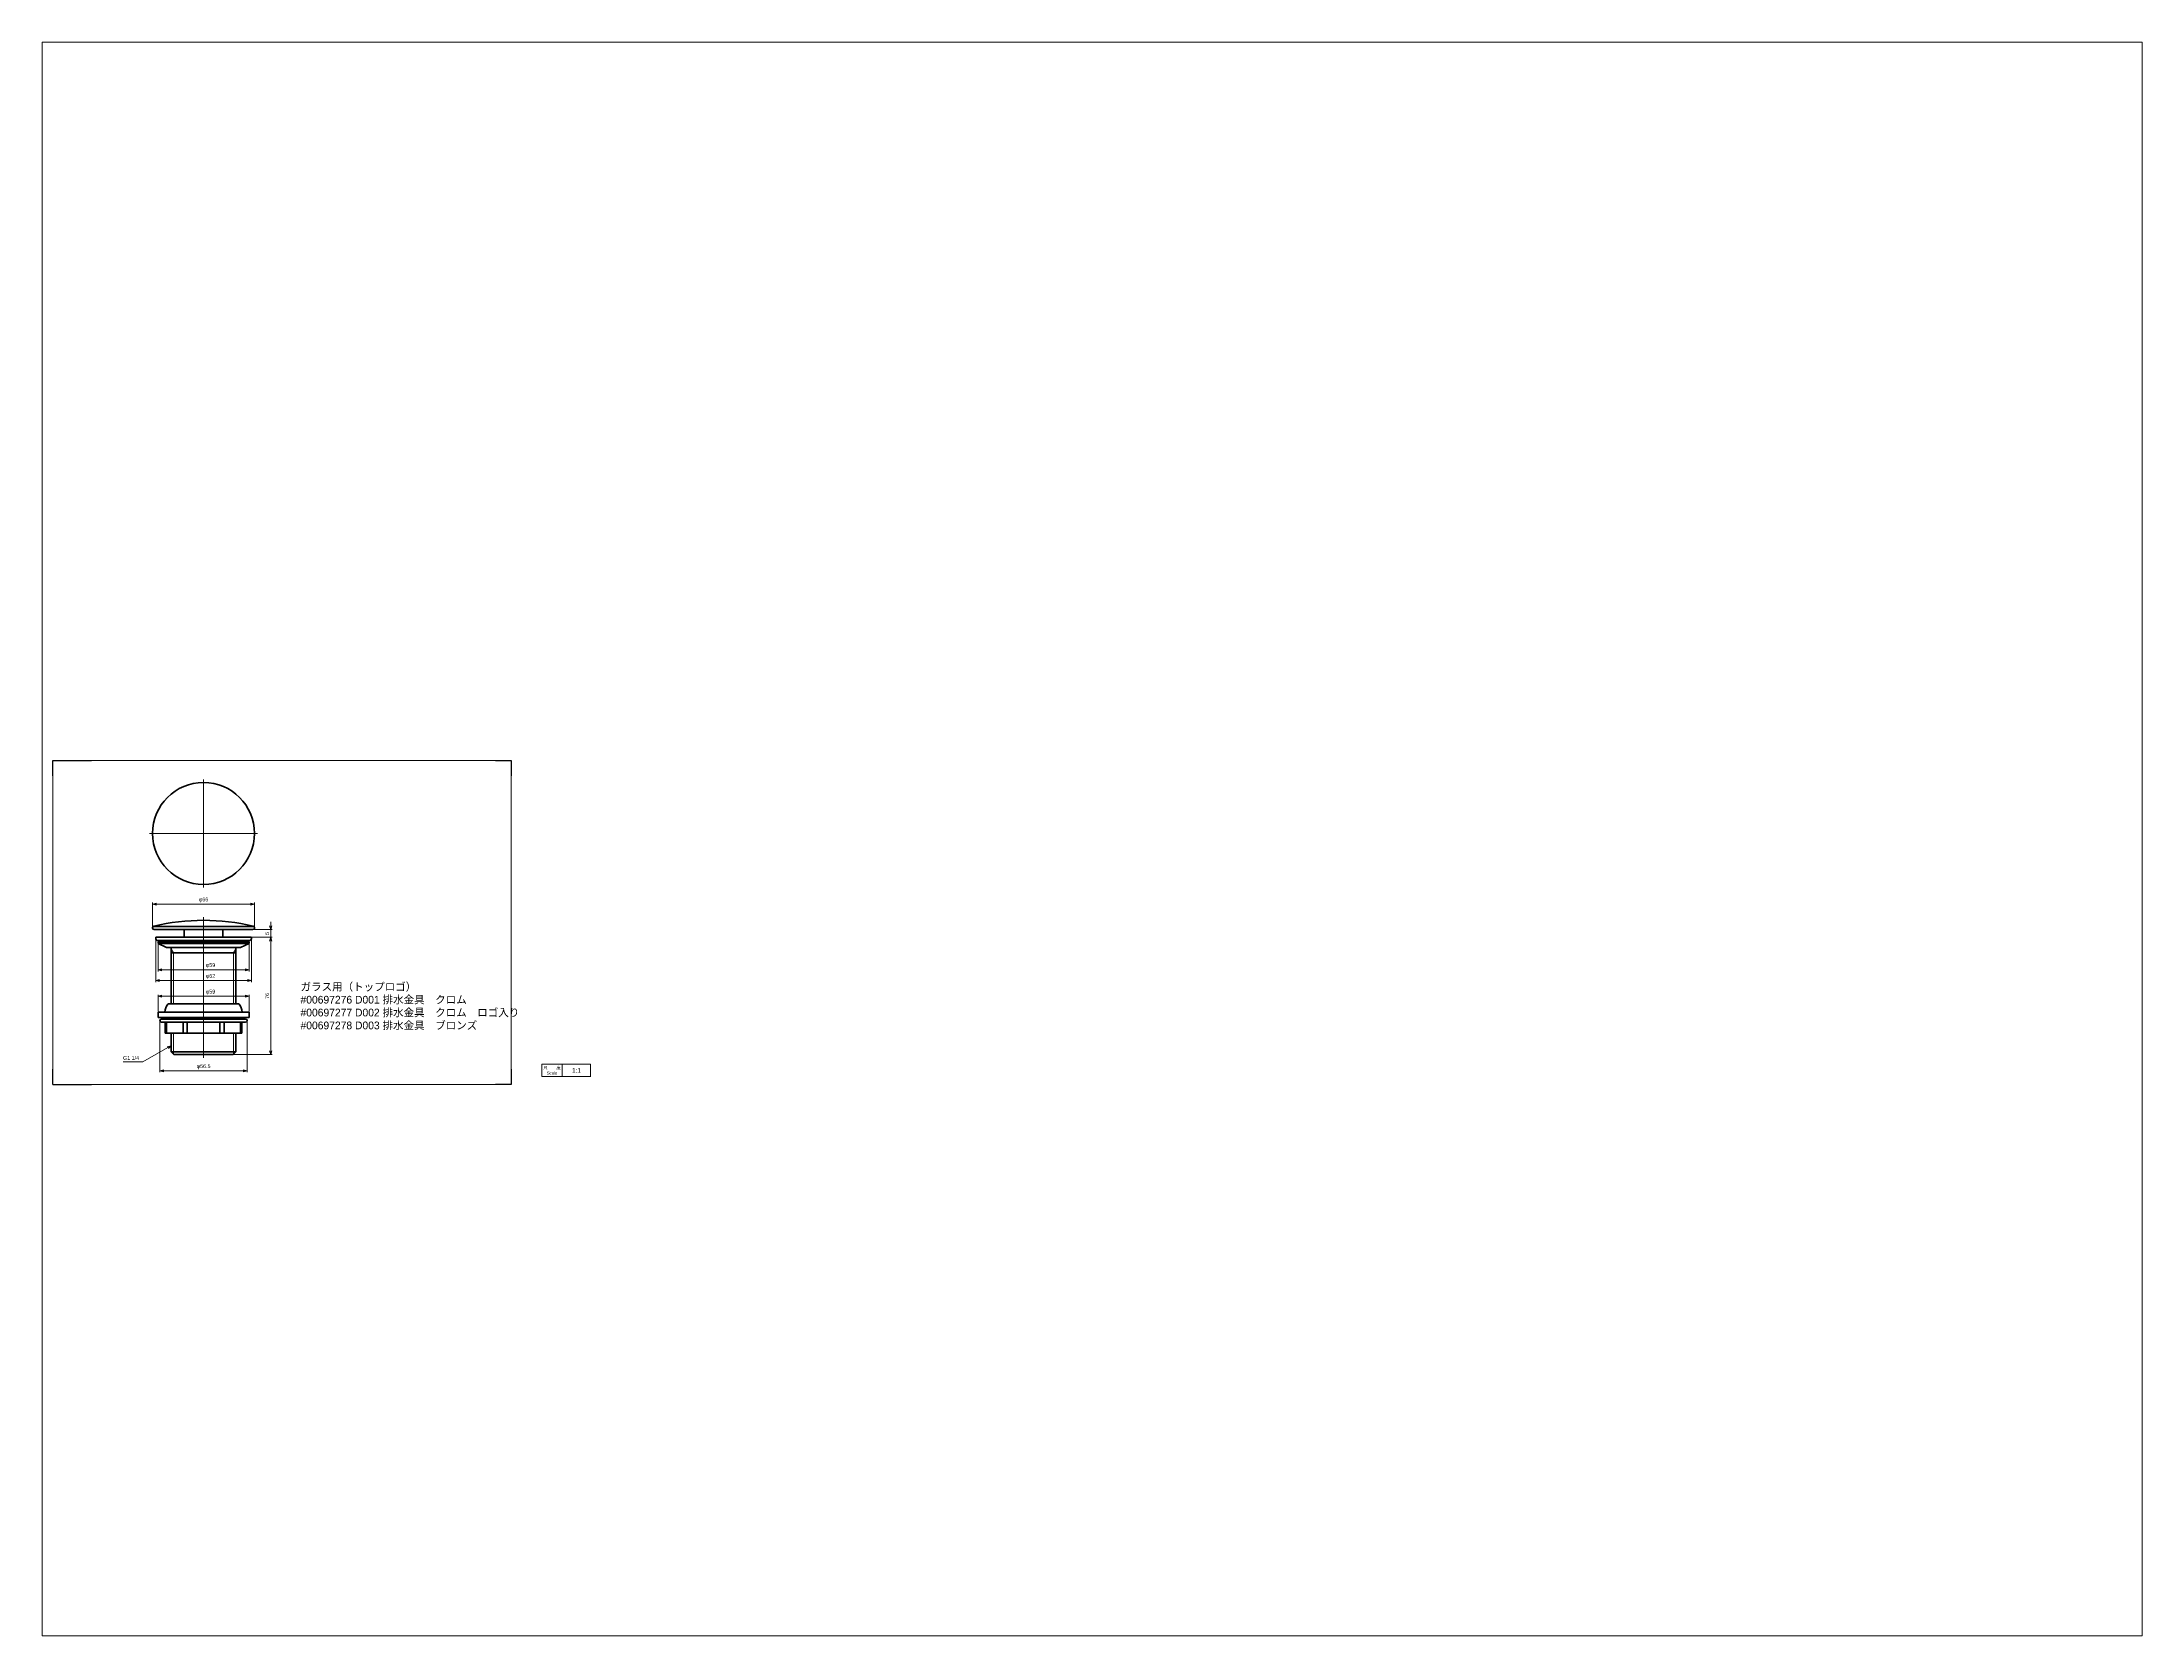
# Paper-space layout 'ﾚｲｱｳﾄ2' of a CAD drawing. Header units: millimetres. Extents: x 26 to 231, y 20 to 176.
# The model-space entities are those that its viewports show. They can reach past a viewport. Long polylines and large blocks are cut down to what shows.
import ezdxf
from ezdxf import colors
from ezdxf.entities.mleader import LeaderData, LeaderLine
from ezdxf.math import Vec2, Vec3

# ---------------------------------------------------------------- set-up
doc = ezdxf.new("R2010")
doc.units = ezdxf.units.MM
doc.header["$LTSCALE"] = 0.3
doc.linetypes.add('CENTER', pattern=[50.8, 31.75, -6.35, 6.35, -6.35])
doc.layers.add('HOJO', color=8, linetype='Continuous', lineweight=13, plot=False)
for name, color, linetype, lineweight in [('中心線', 4, 'CENTER', 18), ('実線', 3, 'Continuous', 35), ('寸法', 2, 'Continuous', 18), ('細線', 7, 'Continuous', 18)]:
    doc.layers.add(name, color=color, linetype=linetype, lineweight=lineweight)
doc.styles.add('MS Pゴシック', font='')
doc.styles.get("Standard").update_dxf_attribs({"font": 'txt.shx', "bigfont": 'bigfont.shx'})
doc.styles.get('MS Pゴシック').set_extended_font_data('MS PGothic')
doc.dimstyles.new('MyDim S＝1：1', dxfattribs={"dimtxt": 2.5, "dimasz": 2.5, "dimexe": 1, "dimexo": 0.5, "dimgap": 1, "dimtad": 3, "dimdsep": 46, "dimtxsty": 'MS Pゴシック', "dimblk": 'OPEN30', "dimcen": 0, "dimclrd": 256, "dimclre": 256, "dimclrt": 256, "dimazin": 2, "dimtfac": 1, "dimtmove": 0, "dimatfit": 3, "dimldrblk": 'OPEN30', "dimfxl": 1, "dimlwd": 18, "dimlwe": 18, "dimarcsym": 0})

# ---------------------------------------------------------------- blocks, each defined once
blk = doc.blocks.new('_Open30')
at = {"color": 0, "lineweight": -2}
for p, q in [((-1, 0.27), (0, 0)), ((0, 0), (-1, -0.27)), ((0, 0), (-1, 0))]:
    blk.add_line(p, q, dxfattribs=at)
blk = doc.blocks.new('*D4')
at = {"layer": 'Defpoints', "color": 0, "transparency": 16777216}
for p in [(130.7, 116.9), (64.7, 101.4), (130.7, 101.4)]:
    blk.add_point(p, dxfattribs=at)
at = {"layer": '寸法', "lineweight": 18, "transparency": 16777216}
for p, q in [((64.7, 101.9), (64.7, 117.9)), ((67.2, 116.9), (128.2, 116.9)), ((130.7, 101.9), (130.7, 117.9))]:
    blk.add_line(p, q, dxfattribs=at)
at = {"layer": '寸法', "lineweight": 18, "transparency": 16777216, "xscale": 2.5, "yscale": 2.5, "zscale": 2.5, "rotation": 180}
blk.add_blockref('_Open30', (64.7, 116.9), dxfattribs=at)
at = {"layer": '寸法', "lineweight": 18, "transparency": 16777216, "xscale": 2.5, "yscale": 2.5, "zscale": 2.5}
blk.add_blockref('_Open30', (130.7, 116.9), dxfattribs=at)
at = {"layer": '寸法', "transparency": 16777216, "insert": (97.7, 119.5), "char_height": 2.5, "attachment_point": 5, "style": 'MS Pゴシック'}
blk.add_mtext('φ66', dxfattribs=at)
blk = doc.blocks.new('*D5')
at = {"layer": 'Defpoints', "color": 0, "transparency": 16777216}
for p in [(68.2, 91.4), (127.2, 91.4), (127.2, 74.3)]:
    blk.add_point(p, dxfattribs=at)
at = {"layer": '寸法', "lineweight": 18, "transparency": 16777216}
for p, q in [((68.2, 90.9), (68.2, 73.3)), ((127.2, 90.9), (127.2, 73.3)), ((70.7, 74.3), (124.7, 74.3))]:
    blk.add_line(p, q, dxfattribs=at)
at = {"layer": '寸法', "lineweight": 18, "transparency": 16777216, "xscale": 2.5, "yscale": 2.5, "zscale": 2.5, "rotation": 180}
blk.add_blockref('_Open30', (68.2, 74.3), dxfattribs=at)
at = {"layer": '寸法', "lineweight": 18, "transparency": 16777216, "xscale": 2.5, "yscale": 2.5, "zscale": 2.5}
blk.add_blockref('_Open30', (127.2, 74.3), dxfattribs=at)
at = {"layer": '寸法', "transparency": 16777216, "insert": (102.2, 77), "char_height": 2.5, "attachment_point": 5, "style": 'MS Pゴシック'}
blk.add_mtext('φ59', dxfattribs=at)
blk = doc.blocks.new('*D6')
at = {"layer": 'Defpoints', "color": 0, "transparency": 16777216}
for p in [(66.7, 94.4), (128.7, 94.4), (128.7, 67.3)]:
    blk.add_point(p, dxfattribs=at)
at = {"layer": '寸法', "lineweight": 18, "transparency": 16777216}
for p, q in [((66.7, 93.9), (66.7, 66.3)), ((128.7, 93.9), (128.7, 66.3)), ((69.2, 67.3), (126.2, 67.3))]:
    blk.add_line(p, q, dxfattribs=at)
at = {"layer": '寸法', "lineweight": 18, "transparency": 16777216, "xscale": 2.5, "yscale": 2.5, "zscale": 2.5, "rotation": 180}
blk.add_blockref('_Open30', (66.7, 67.3), dxfattribs=at)
at = {"layer": '寸法', "lineweight": 18, "transparency": 16777216, "xscale": 2.5, "yscale": 2.5, "zscale": 2.5}
blk.add_blockref('_Open30', (128.7, 67.3), dxfattribs=at)
at = {"layer": '寸法', "transparency": 16777216, "insert": (102.2, 70), "char_height": 2.5, "attachment_point": 5, "style": 'MS Pゴシック'}
blk.add_mtext('φ62', dxfattribs=at)
blk = doc.blocks.new('*D7')
at = {"layer": 'Defpoints', "color": 0, "transparency": 16777216}
for p in [(127.2, 57.2), (68.2, 46.9), (127.2, 46.9)]:
    blk.add_point(p, dxfattribs=at)
at = {"layer": '寸法', "lineweight": 18, "transparency": 16777216}
for p, q in [((68.2, 47.4), (68.2, 58.2)), ((70.7, 57.2), (124.7, 57.2)), ((127.2, 47.4), (127.2, 58.2))]:
    blk.add_line(p, q, dxfattribs=at)
at = {"layer": '寸法', "lineweight": 18, "transparency": 16777216, "xscale": 2.5, "yscale": 2.5, "zscale": 2.5, "rotation": 180}
blk.add_blockref('_Open30', (68.2, 57.2), dxfattribs=at)
at = {"layer": '寸法', "lineweight": 18, "transparency": 16777216, "xscale": 2.5, "yscale": 2.5, "zscale": 2.5}
blk.add_blockref('_Open30', (127.2, 57.2), dxfattribs=at)
at = {"layer": '寸法', "transparency": 16777216, "insert": (102.2, 59.8), "char_height": 2.5, "attachment_point": 5, "style": 'MS Pゴシック'}
blk.add_mtext('φ59', dxfattribs=at)
blk = doc.blocks.new('*D8')
at = {"layer": 'Defpoints', "color": 0, "transparency": 16777216}
for p in [(69.4, 41.4), (125.9, 41.4), (125.9, 8.9)]:
    blk.add_point(p, dxfattribs=at)
at = {"layer": '寸法', "lineweight": 18, "transparency": 16777216}
for p, q in [((69.4, 40.9), (69.4, 7.9)), ((125.9, 40.9), (125.9, 7.9)), ((71.9, 8.9), (123.4, 8.9))]:
    blk.add_line(p, q, dxfattribs=at)
at = {"layer": '寸法', "lineweight": 18, "transparency": 16777216, "xscale": 2.5, "yscale": 2.5, "zscale": 2.5, "rotation": 180}
blk.add_blockref('_Open30', (69.4, 8.9), dxfattribs=at)
at = {"layer": '寸法', "lineweight": 18, "transparency": 16777216, "xscale": 2.5, "yscale": 2.5, "zscale": 2.5}
blk.add_blockref('_Open30', (125.9, 8.9), dxfattribs=at)
at = {"layer": '寸法', "transparency": 16777216, "insert": (97.7, 11.5), "char_height": 2.5, "attachment_point": 5, "style": 'MS Pゴシック'}
blk.add_mtext('φ56.5', dxfattribs=at)
blk = doc.blocks.new('*D9')
at = {"layer": 'Defpoints', "color": 0, "transparency": 16777216}
for p in [(128.7, 95.4), (129.7, 100.4), (141.2, 95.4)]:
    blk.add_point(p, dxfattribs=at)
at = {"layer": '寸法', "lineweight": 18, "transparency": 16777216}
for p, q in [((129.2, 95.4), (142.2, 95.4)), ((130.2, 100.4), (142.2, 100.4)), ((141.2, 102.9), (141.2, 105.4)), ((141.2, 100.4), (141.2, 95.4)), ((141.2, 92.9), (141.2, 90.4))]:
    blk.add_line(p, q, dxfattribs=at)
at = {"layer": '寸法', "lineweight": 18, "transparency": 16777216, "xscale": 2.5, "yscale": 2.5, "zscale": 2.5}
for p, rotation in [((141.2, 100.4), 270), ((141.2, 95.4), 90)]:
    blk.add_blockref('_Open30', p, dxfattribs=dict(at, rotation=rotation))
at = {"layer": '寸法', "transparency": 16777216, "insert": (138.9, 97.9), "char_height": 2.5, "attachment_point": 5, "rotation": 90, "style": 'MS Pゴシック'}
blk.add_mtext('5', dxfattribs=at)
blk = doc.blocks.new('*D10')
at = {"layer": 'Defpoints', "color": 0, "transparency": 16777216}
for p in [(128.7, 95.4), (116.8, 19.4), (141.2, 19.4)]:
    blk.add_point(p, dxfattribs=at)
at = {"layer": '寸法', "lineweight": 18, "transparency": 16777216}
for p, q in [((129.2, 95.4), (142.2, 95.4)), ((141.2, 92.9), (141.2, 21.9)), ((117.3, 19.4), (142.2, 19.4))]:
    blk.add_line(p, q, dxfattribs=at)
at = {"layer": '寸法', "lineweight": 18, "transparency": 16777216, "xscale": 2.5, "yscale": 2.5, "zscale": 2.5}
for p, rotation in [((141.2, 95.4), 90), ((141.2, 19.4), 270)]:
    blk.add_blockref('_Open30', p, dxfattribs=dict(at, rotation=rotation))
at = {"layer": '寸法', "transparency": 16777216, "insert": (138.9, 57.4), "char_height": 2.5, "attachment_point": 5, "rotation": 90, "style": 'MS Pゴシック'}
blk.add_mtext('76', dxfattribs=at)

msp = doc.modelspace()

# ---------------------------------------------------------------- linework, layer by layer
at = {"layer": 'Defpoints'}
for p, q in [((0, 210), (25, 210)), ((0, 200), (0, 210)), ((287, 210), (297, 210)), ((297, 210), (297, 200)), ((0, 0), (0, 10)), ((0, 0), (25, 0)), ((297, 0), (287, 0)), ((297, 10), (297, 0))]:
    msp.add_line(p, q, dxfattribs=at)
at = {"layer": 'HOJO'}
for p, q in [((25, 210), (287, 210)), ((0, 10), (0, 200)), ((297, 200), (297, 10)), ((287, 0), (25, 0)), ((348.564, 13.1), (316.94, 13.1)), ((348.564, 5.1), (316.94, 5.1)), ((348.564, 4.999), (348.564, 13.146))]:
    msp.add_line(p, q, dxfattribs=at)
at = {"layer": 'HOJO', "lineweight": 20}
for p, q in [((316.94, 5.1), (316.94, 13.1)), ((330.162, 5.1), (330.162, 13.1))]:
    msp.add_line(p, q, dxfattribs=at)
at = {"layer": '中心線'}
for p, q in [((97.676, 127.657), (97.676, 197.657)), ((62.676, 162.657), (132.676, 162.657)), ((97.676, 108.366), (97.676, 17.366))]:
    msp.add_line(p, q, dxfattribs=at)
at = {"layer": '実線'}
for p, q in [((64.676, 101.58), (64.676, 101.366)), ((65.505, 102.366), (129.667, 102.366)), ((65.676, 100.366), (129.676, 100.366)), ((66.676, 95.366), (128.676, 95.366)), ((66.676, 95.366), (66.676, 94.366)), ((85.176, 100.366), (85.176, 95.366)), ((110.176, 100.366), (110.176, 95.366)), ((128.676, 95.366), (128.676, 94.366)), ((130.676, 101.58), (130.676, 101.366)), ((67.676, 93.366), (127.676, 93.366)), ((68.176, 92.366), (127.176, 92.366)), ((68.176, 92.366), (68.176, 91.366)), ((68.176, 91.366), (127.176, 91.366)), ((68.176, 91.366), (73.676, 88.866)), ((73.676, 88.866), (121.676, 88.866)), ((76.721, 88.866), (76.721, 52.366)), ((76.721, 85.366), (118.631, 85.366)), ((118.631, 88.866), (118.631, 52.366)), ((127.176, 91.366), (121.676, 88.866)), ((127.176, 92.366), (127.176, 91.366)), ((68.176, 46.866), (68.176, 43.366)), ((68.176, 46.866), (127.176, 46.866)), ((68.176, 43.366), (127.176, 43.366)), ((70.426, 42.366), (124.926, 42.366)), ((74.721, 52.366), (120.631, 52.366)), ((76.721, 43.366), (76.721, 42.366)), ((118.631, 43.366), (118.631, 42.366)), ((127.176, 46.866), (127.176, 43.366)), ((70.426, 40.366), (124.926, 40.366)), ((72.85, 33.366), (72.85, 40.366)), ((72.85, 33.366), (122.502, 33.366)), ((73.676, 33.366), (73.676, 40.366)), ((76.721, 33.366), (76.721, 21.166)), ((84.389, 33.366), (84.389, 40.366)), ((87.01, 33.366), (87.01, 40.366)), ((108.341, 33.366), (108.341, 40.366)), ((110.963, 33.366), (110.963, 40.366)), ((118.631, 33.366), (118.631, 21.166)), ((121.676, 33.366), (121.676, 40.366)), ((122.502, 33.366), (122.502, 40.366)), ((78.521, 19.366), (76.721, 21.166)), ((76.721, 21.166), (118.631, 21.166)), ((78.521, 19.366), (116.831, 19.366)), ((116.831, 19.366), (118.631, 21.166))]:
    msp.add_line(p, q, dxfattribs=at)
for centre, radius, start, end in [((97.676, 162.657), 33, 0, 359.99999), ((65.676, 101.58), 1, 103.495186, 179.999995), ((65.676, 101.366), 1, 180.000005, 270.000003), ((97.676, -31.759), 138.125, 76.504809, 103.495186), ((129.676, 101.366), 1, 270.000003, 0), ((129.676, 101.58), 1, 0, 76.504809), ((67.676, 94.366), 1, 180.000005, 270.000003), ((75.221, 91.866), 1.5, 19.47122, 89.999997), ((120.131, 91.866), 1.5, 89.999997, 160.528775), ((127.676, 94.366), 1, 270.000003, 0), ((70.426, 41.366), 1, 89.999997, 269.999992), ((82.659, 46.285), 10, 142.542685, 176.665208), ((112.693, 46.285), 10, 3.334787, 37.45731), ((124.926, 41.366), 1, 270.000003, 89.999997)]:
    msp.add_arc(centre, radius, start, end, dxfattribs=at)
at = {"layer": '細線'}
for p, q in [((78.2, 85.366), (76.721, 87.928)), ((78.2, 85.366), (78.2, 52.366)), ((117.152, 85.366), (118.631, 87.928)), ((117.152, 85.366), (117.152, 52.366)), ((78.2, 43.366), (78.2, 42.366)), ((117.152, 43.366), (117.152, 42.366)), ((78.2, 33.366), (78.2, 19.687)), ((117.152, 33.366), (117.152, 19.687))]:
    msp.add_line(p, q, dxfattribs=at)

# ---------------------------------------------------------------- texts
for s, insert, char_height, width, attachment_point in [('{\\fMS UI Gothic|b0|i0|c128|p50;ガラス用（トップロゴ）\\P#00697276 D001 排水金具\u3000クロム\\P#00697277 D002 排水金具\u3000クロム\u3000ロゴ入り\\P#00697278 D003 排水金具\u3000ブロンズ}', (160.525, 50.493), 5, 135.7835, 4), ('{\\fMS UI Gothic|b0|i0|c128|p50;尺\u3000\u3000度Scale}', (323.551, 9.1), 2, 13.22196, 5), ('{\\fMS PMincho|b0|i0|c128|p18;1:1}', (339.363, 9.1), 3, 18.40286, 5)]:
    msp.add_mtext(s, dxfattribs=dict(at, insert=insert, char_height=char_height, width=width, attachment_point=attachment_point))

# ---------------------------------------------------------------- dimensions: what is measured, and where the dimension line sits
at = {"layer": '寸法'}
for base, p1, p2, picture, middle in [((130.676, 116.866), (64.676, 101.366), (130.676, 101.366), '*D4', (97.676, 119.493)), ((125.926, 8.866), (69.426, 41.366), (125.926, 41.366), '*D8', (97.676, 11.493))]:
    dim = msp.add_linear_dim(base=base, p1=p1, p2=p2, dimstyle='MyDim S＝1：1', override={"dimpost": 'φ<>'}, dxfattribs=at)
    dim.commit()
    dim.dimension.update_dxf_attribs({"geometry": picture, "text_midpoint": middle})
dim = msp.add_linear_dim(base=(141.176, 19.366), p1=(128.676, 95.366), p2=(116.831, 19.366), angle=90, dimstyle='MyDim S＝1：1', override={"dimtmove": 1}, dxfattribs=at)
dim.commit()
dim.dimension.update_dxf_attribs({"geometry": '*D10', "text_midpoint": (138.926, 57.366)})
dim = msp.add_linear_dim(base=(141.176, 95.366), p1=(129.676, 100.366), p2=(128.676, 95.366), angle=90, dimstyle='MyDim S＝1：1', dxfattribs=at)
dim.commit()
dim.dimension.update_dxf_attribs({"geometry": '*D9', "text_midpoint": (138.926, 97.866)})
for base, p1, p2, picture, middle in [((128.676, 67.33), (66.676, 94.366), (128.676, 94.366), '*D6', (102.225, 67.33)), ((127.176, 74.33), (68.176, 91.366), (127.176, 91.366), '*D5', (102.225, 74.33)), ((127.176, 57.163), (68.176, 46.866), (127.176, 46.866), '*D7', (102.225, 57.163))]:
    dim = msp.add_linear_dim(base=base, p1=p1, p2=p2, dimstyle='MyDim S＝1：1', override={"dimpost": 'φ<>'}, dxfattribs=at)
    dim.commit()
    dim.dimension.update_dxf_attribs({"geometry": picture, "text_midpoint": middle, "dimtype": 160})

# ---------------------------------------------------------------- leaders
ml = msp.add_multileader_mtext('Standard', dxfattribs=at)
ml.set_content('G1 1/4', color=256, style='MS Pゴシック')
ml.set_leader_properties(lineweight=18)
ml.set_arrow_properties(name='OPEN30')
ml.build(insert=Vec2(0, 0))
ml.multileader.update_dxf_attribs({"text_left_attachment_type": 5, "text_right_attachment_type": 5, "dogleg_length": 0.36, "arrow_head_size": 2.5})
ctx = ml.context
ctx.base_point, ctx.char_height, ctx.arrow_head_size, ctx.plane_origin = Vec3(43.378, 14.712), 2.5, 2.5, Vec3(76.721, 25.127)
ctx.left_attachment, ctx.right_attachment, ctx.text_align_type = 5, 5, 2
notes = []
notes.append((ctx, [(0, (1, 1, 0), (58.249, 14.712), (-1, 0), 0.36, [(0, [(76.721, 25.127)], 0, [])])]))
ctx.mtext.insert, ctx.mtext.alignment, ctx.mtext.line_spacing_style, ctx.mtext.flow_direction = Vec3(55.889, 18.431), 3, 2, 5
for ctx, leaders in notes:
    for number, flags, end, landing, length, lines in leaders:
        leader = LeaderData()
        leader.index, (leader.has_last_leader_line, leader.has_dogleg_vector, leader.attachment_direction) = number, flags
        leader.last_leader_point, leader.dogleg_vector, leader.dogleg_length = Vec3(end), Vec3(landing), length
        for number, points, colour, breaks in lines:
            line = LeaderLine()
            line.index, line.vertices, line.color, line.breaks = number, Vec3.list(points), colors.encode_raw_color(colour), breaks
            leader.lines.append(line)
        ctx.leaders.append(leader)

psp = doc.layouts.new('ﾚｲｱｳﾄ2')

# ---------------------------------------------------------------- viewports
at = {"layer": '実線'}
psp.add_viewport(center=(128.5, 97.5), size=(205.6, 156), view_center_point=(673.5, 159.054), view_height=1032.69199, dxfattribs=at)

doc.saveas('drawing.dxf')
